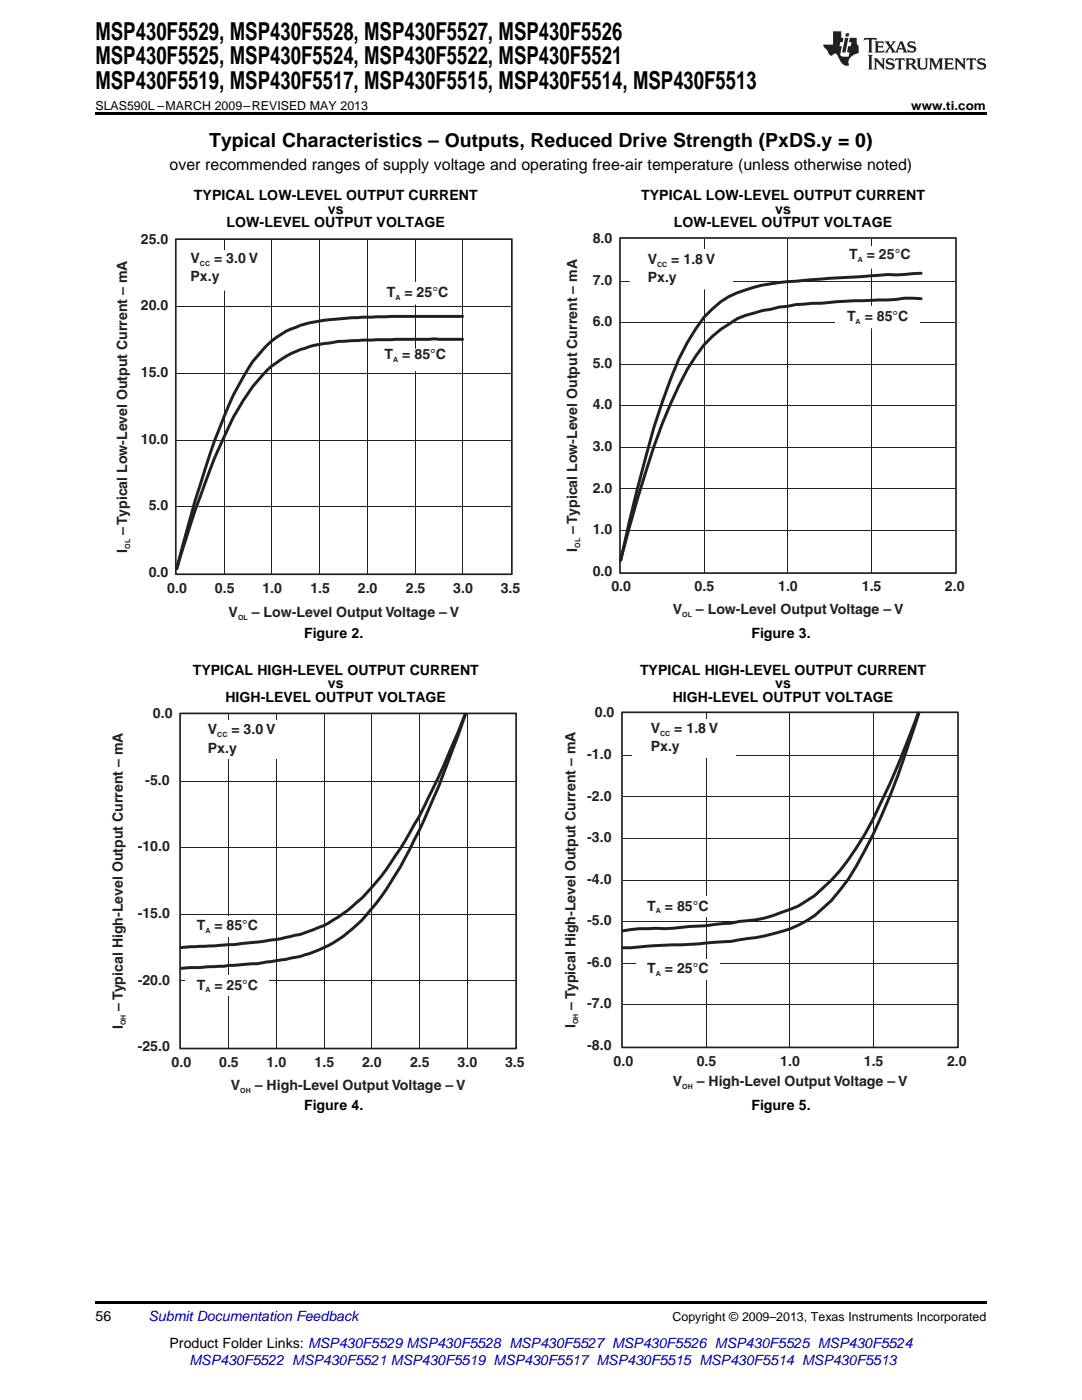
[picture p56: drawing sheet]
<svg xmlns="http://www.w3.org/2000/svg" width="216mm" height="279mm" viewBox="0 0 216 279" stroke-linecap="round" stroke-linejoin="round" font-family="sans-serif">
<defs><g id="words">
<g font-size="4.9">
<text x="19" y="7.9">MSP430F5529, MSP430F5528, MSP430F5527, MSP430F5526</text>
<text x="19" y="12.8">MSP430F5525, MSP430F5524, MSP430F5522, MSP430F5521</text>
<text x="19" y="17.8">MSP430F5519, MSP430F5517, MSP430F5515, MSP430F5514, MSP430F5513</text>
</g>
<text font-size="3.9" x="41.7" y="29.3">Typical Characteristics – Outputs, Reduced Drive Strength (PxDS.y = 0)</text>
<text font-size="3.2" x="33.8" y="34">over recommended ranges of supply voltage and operating free-air temperature (unless otherwise noted)</text>
<g font-size="2.8">
<text x="38.7" y="40">TYPICAL LOW-LEVEL OUTPUT CURRENT</text>
<text x="128" y="40">TYPICAL LOW-LEVEL OUTPUT CURRENT</text>
<text x="45.2" y="45.3">LOW-LEVEL OUTPUT VOLTAGE</text>
<text x="65.4" y="42.7">vs</text>
<text x="134.5" y="45.3">LOW-LEVEL OUTPUT VOLTAGE</text>
<text x="154.7" y="42.7">vs</text>
<text x="60.7" y="127.2">Figure 2.</text>
<text x="149.9" y="127.2">Figure 3.</text>
<text x="38.5" y="134.7">TYPICAL HIGH-LEVEL OUTPUT CURRENT</text>
<text x="65.4" y="137.3">vs</text>
<text x="127.7" y="134.7">TYPICAL HIGH-LEVEL OUTPUT CURRENT</text>
<text x="154.7" y="137.3">vs</text>
<text x="45" y="140">HIGH-LEVEL OUTPUT VOLTAGE</text>
<text x="134.2" y="140">HIGH-LEVEL OUTPUT VOLTAGE</text>
<text x="60.7" y="221.6">Figure 4.</text>
<text x="149.9" y="221.6">Figure 5.</text>
<text x="19" y="263.6">56</text>
<text x="33.8" y="269">Product Folder Links: MSP430F5529 MSP430F5528 MSP430F5527 MSP430F5526 MSP430F5525 MSP430F5524</text>
</g>
<g font-size="2.8" fill="#231f20">
<text x="28.1" y="48.7">25.0</text>
<text x="38" y="52.6">V</text>
<text x="42.7" y="52.6">= 3.0 V</text>
<text x="118.3" y="48.5">8.0</text>
<text x="129.3" y="52.6">V</text>
<text x="134" y="52.6">= 1.8 V</text>
<text x="169.4" y="51.7">T = 25°C</text>
<text x="38" y="56.2">Px.y</text>
<text x="77.2" y="59.3">T = 25°C</text>
<text x="118.3" y="56.8">7.0</text>
<text x="129.3" y="56.2">Px.y</text>
<text x="28.1" y="62">20.0</text>
<text x="118.3" y="65.1">6.0</text>
<text x="169" y="64">T = 85°C</text>
<text x="76.8" y="71.6">T = 85°C</text>
<text x="28.1" y="75.2">15.0</text>
<text x="118.3" y="73.4">5.0</text>
<text x="118.3" y="81.7">4.0</text>
<text x="28.1" y="88.5">10.0</text>
<text x="118.3" y="90">3.0</text>
<text x="29.7" y="101.8">5.0</text>
<text x="118.3" y="98.3">2.0</text>
<text x="25.4" y="106.8" transform="rotate(-90 25.4 106.8)">– Typical Low-Level Output Current – mA</text>
<text x="115.2" y="106.6" transform="rotate(-90 115.2 106.6)">– Typical Low-Level Output Current – mA</text>
<text x="118.3" y="106.6">1.0</text>
<text x="25.4" y="110.3" transform="rotate(-90 25.4 110.3)">I</text>
<text x="115.2" y="110.1" transform="rotate(-90 115.2 110.1)">I</text>
<text x="29.7" y="115.1">0.0</text>
<text x="33.4" y="118.3">0.0</text>
<text x="42.9" y="118.3">0.5</text>
<text x="52.4" y="118.3">1.0</text>
<text x="61.9" y="118.3">1.5</text>
<text x="71.4" y="118.3">2.0</text>
<text x="81" y="118.3">2.5</text>
<text x="90.5" y="118.3">3.0</text>
<text x="99.9" y="118.3">3.5</text>
<text x="118.3" y="114.9">0.0</text>
<text x="122" y="118">0.0</text>
<text x="138.6" y="118">0.5</text>
<text x="155.3" y="118">1.0</text>
<text x="172" y="118">1.5</text>
<text x="188.6" y="118">2.0</text>
<text x="45.6" y="123.2">V</text>
<text x="50.2" y="123.2">– Low-Level Output Voltage – V</text>
<text x="134.3" y="122.5">V</text>
<text x="138.9" y="122.5">– Low-Level Output Voltage – V</text>
<text x="30.5" y="143.3">0.0</text>
<text x="118.7" y="143.2">0.0</text>
<text x="41.5" y="146.6">V</text>
<text x="46.2" y="146.6">= 3.0 V</text>
<text x="129.8" y="146.4">V</text>
<text x="129.8" y="150">Px.y</text>
<text x="134.5" y="146.4">= 1.8 V</text>
<text x="41.5" y="150.2">Px.y</text>
<text x="117.2" y="151.5">-1.0</text>
<text x="29" y="156.6">-5.0</text>
<text x="117.2" y="159.8">-2.0</text>
<text x="27.5" y="169.9">-10.0</text>
<text x="117.2" y="168.1">-3.0</text>
<text x="117.2" y="176.4">-4.0</text>
<text x="27.5" y="183.2">-15.0</text>
<text x="39.3" y="185.7">T = 85°C</text>
<text x="117.2" y="184.7">-5.0</text>
<text x="129.1" y="181.7">T = 85°C</text>
<text x="27.5" y="196.5">-20.0</text>
<text x="39.3" y="197.5">T = 25°C</text>
<text x="117.2" y="193">-6.0</text>
<text x="129.1" y="194.3">T = 25°C</text>
<text x="24.5" y="201.7" transform="rotate(-90 24.5 201.7)">– Typical High-Level Output Current – mA</text>
<text x="114.8" y="201.5" transform="rotate(-90 114.8 201.5)">– Typical High-Level Output Current – mA</text>
<text x="117.2" y="201.3">-7.0</text>
<text x="24.5" y="205.4" transform="rotate(-90 24.5 205.4)">I</text>
<text x="27.5" y="209.8">-25.0</text>
<text x="114.8" y="205.2" transform="rotate(-90 114.8 205.2)">I</text>
<text x="117.2" y="209.5">-8.0</text>
<text x="34.2" y="212.9">0.0</text>
<text x="43.7" y="212.9">0.5</text>
<text x="53.2" y="212.9">1.0</text>
<text x="62.8" y="212.9">1.5</text>
<text x="72.3" y="212.9">2.0</text>
<text x="81.8" y="212.9">2.5</text>
<text x="91.3" y="212.9">3.0</text>
<text x="100.8" y="212.9">3.5</text>
<text x="122.4" y="212.7">0.0</text>
<text x="139" y="212.7">0.5</text>
<text x="155.7" y="212.7">1.0</text>
<text x="172.4" y="212.7">1.5</text>
<text x="189" y="212.7">2.0</text>
<text x="46.1" y="217.5">V</text>
<text x="50.8" y="217.5">– High-Level Output Voltage – V</text>
<text x="134.2" y="216.8">V</text>
<text x="139" y="216.8">– High-Level Output Voltage – V</text>
</g>
<g font-size="2.8" fill="#0000c8">
<text x="29.6" y="263.6">Submit Documentation Feedback</text>
<text x="37.8" y="272.5">MSP430F5522 MSP430F5521 MSP430F5519 MSP430F5517 MSP430F5515 MSP430F5514 MSP430F5513</text>
</g>
<g font-size="2.5">
<text x="19" y="21.9">SLAS590L –MARCH 2009–REVISED MAY 2013</text>
<text x="181.8" y="21.9">www.ti.com</text>
<text x="134.2" y="263.6">Copyright © 2009–2013, Texas Instruments Incorporated</text>
</g>
<g font-size="1.4" fill="#231f20">
<text x="39.9" y="53.1">CC</text>
<text x="131.1" y="53.2">CC</text>
<text x="171.2" y="52.3">A</text>
<text x="78.9" y="59.8">A</text>
<text x="170.7" y="64.6">A</text>
<text x="78.5" y="72.2">A</text>
<text x="26" y="109.5" transform="rotate(-90 26 109.5)">OL</text>
<text x="115.7" y="109.3" transform="rotate(-90 115.7 109.3)">OL</text>
<text x="47.5" y="123.7">OL</text>
<text x="136.1" y="123">OL</text>
<text x="43.4" y="147.1">CC</text>
<text x="131.7" y="146.9">CC</text>
<text x="130.9" y="182.3">A</text>
<text x="41" y="186.2">A</text>
<text x="130.9" y="194.8">A</text>
<text x="41" y="198.1">A</text>
<text x="25.1" y="204.6" transform="rotate(-90 25.1 204.6)">OH</text>
<text x="115.4" y="204.4" transform="rotate(-90 115.4 204.4)">OH</text>
<text x="47.9" y="218.1">OH</text>
<text x="136.1" y="217.4">OH</text>
</g>
</g></defs>
<path d="M19 259.7h177.8v.5h-177.8z" fill="#000"/>
<g fill="#fff">
<path d="M66.9 223.3h.3v.7h-.3z"/>
<path d="M156.1 223.3h.4v.7h-.4z"/>
</g>
<path d="M36.1 155.9h66.7M45.6 142.6v66.5M55.1 142.6v66.5M64.7 142.6v66.5M74.2 142.6v66.5M83.7 142.6v66.5M93.2 142.6v66.5M36.1 169.2h66.7M36.1 195.8h66.7M36.1 182.5h66.7" fill="none" stroke="#231f20" stroke-width=".2"/>
<path d="M92.8 142.6a176.3 176.3 0 0 1-12 25.3 59.1 59.1 0 0 1-8.5 11.3 30.5 30.5 0 0 1-12.4 7.3 85.1 85.1 0 0 1-16.3 2.2l-7.5 .4M92.9 142.6l-1.6 4.4a195.3 195.3 0 0 1-8.6 20.6 69.1 69.1 0 0 1-10.4 16 26.6 26.6 0 0 1-16.2 8l-2.9 .4a19.1 19.1 0 0 1-4.7 .5l-3.9 .3-8.5 .5" fill="none" stroke="#231f20" stroke-width=".59"/>
<path d="M35.9 142.4h67.1v66.9h-67.1z" fill="none" stroke="#231f20" stroke-width=".34"/>
<g fill="#fff">
<path d="M38 143.8h20.4v7.7h-20.4z" fill-rule="evenodd"/>
<path d="M37 194.7h16.6v4.1h-16.6z" fill-rule="evenodd"/>
<path d="M37 182.8h16.6v4.2h-16.6z" fill-rule="evenodd"/>
</g>
<path d="M124.3 159h66.7M124.3 150.8h66.7M140.9 142.3v66.6M157.6 142.3v66.6M174.3 142.3v66.6M124.3 175.6h66.7M124.3 167.3h66.7M124.3 192.2h66.7M124.3 183.9h66.7M124.3 200.5h66.7" fill="none" stroke="#231f20" stroke-width=".2"/>
<path d="M183.2 142.3l-.7 1.9a163.1 163.1 0 0 1-10 22.3 44.6 44.6 0 0 1-9.9 12.2l-3.3 2.1-1.7 .7a29.4 29.4 0 0 1-8.3 2.2l-3.4 .5-3.3 .3a132.5 132.5 0 0 1-15 .8l-3.3 .5M183.3 142.3l-.8 2.6a142.2 142.2 0 0 1-11.7 28 35.4 35.4 0 0 1-8.2 9.8 24.1 24.1 0 0 1-10 4.1l-1.7 .3a127.6 127.6 0 0 1-16.6 1.5l-10 .5" fill="none" stroke="#231f20" stroke-width=".59"/>
<path d="M124.1 142.2h67.1v66.8h-67.1z" fill="none" stroke="#231f20" stroke-width=".34"/>
<g fill="#fff">
<path d="M126.2 143.6h20.7v7.7h-20.7z" fill-rule="evenodd"/>
<path d="M126.9 191.4h16.6v4.2h-16.6z" fill-rule="evenodd"/>
<path d="M126.9 178.9h16.6v4.2h-16.6z" fill-rule="evenodd"/>
</g>
<g fill="#fff">
<path d="M66.9 129h.3v.7h-.3z"/>
<path d="M156.1 129h.4v.7h-.4z"/>
</g>
<path d="M44.8 47.9v66.6M54.3 47.9v66.6M63.8 47.9v66.6M73.3 47.9v66.6M82.9 47.9v66.6M92.4 47.9v66.6M35.3 74.5h66.7M35.3 61.2h66.7M35.3 87.8h66.7M35.3 101.1h66.7" fill="none" stroke="#231f20" stroke-width=".2"/>
<path d="M92.3 63.1h-14.3a128.5 128.5 0 0 0-15.2 1.1 17.5 17.5 0 0 0-10.4 5.7 37 37 0 0 0-5.8 8.9l-.9 2a212.2 212.2 0 0 0-9.5 29.2l-.9 3.5a237.1 237.1 0 0 1 8.5-24.3 52.7 52.7 0 0 1 7.6-13.2 19.9 19.9 0 0 1 14.2-7.5 19.1 19.1 0 0 1 4.8-.5l16.2-.4 5.7 .1" fill="none" stroke="#231f20" stroke-width=".59"/>
<path d="M35.1 47.7h67v66.9h-67z" fill="none" stroke="#231f20" stroke-width=".34"/>
<path d="M37.2 50.1h15.4v7.7h-15.4z" fill-rule="evenodd" fill="#fff"/>
<path d="M37.2 50.1h15.4v7.7h-15.4z" fill="none" stroke="#fff" stroke-width=".34"/>
<path d="M75 56.4h16.5v4.2h-16.5z" fill-rule="evenodd" fill="#fff"/>
<path d="M75 56.4h16.5v4.2h-16.5z" fill="none" stroke="#fff" stroke-width=".34"/>
<path d="M75.3 69.7h16.6v4.2h-16.6z" fill-rule="evenodd" fill="#fff"/>
<path d="M75.3 69.7h16.6v4.2h-16.6z" fill="none" stroke="#fff" stroke-width=".34"/>
<path d="M123.9 56.1h66.7M140.5 47.7v66.5M157.2 47.7v66.5M173.9 47.7v66.5M123.9 72.7h66.7M123.9 64.4h66.7M123.9 97.6h66.7M123.9 89.3h66.7M123.9 81h66.7M123.9 105.9h66.7" fill="none" stroke="#231f20" stroke-width=".2"/>
<path d="M183.8 59.6l-3.4-.1-3.3 .4a214.2 214.2 0 0 0-16.7 .8l-1.6 .1-3.3 .5-1.7 .4a20.1 20.1 0 0 0-11.7 5.4 32.8 32.8 0 0 0-6.6 9.9 111.2 111.2 0 0 0-6.6 17.2l-1.7 5.4-3.3 12.1M183.8 54.5l-5 .4-1.7-.1-18.3 1.3a32.2 32.2 0 0 0-13.4 3.1 19.8 19.8 0 0 0-6.6 6.4 56.2 56.2 0 0 0-6.6 14.6 303.4 303.4 0 0 0-8.3 31.6" fill="none" stroke="#231f20" stroke-width=".59"/>
<path d="M123.7 47.5h67.1v66.9h-67.1z" fill="none" stroke="#231f20" stroke-width=".34"/>
<path d="M125.8 49.9h20.3v7.7h-20.3z" fill-rule="evenodd" fill="#fff"/>
<path d="M125.8 49.9h20.3v7.7h-20.3z" fill="none" stroke="#fff" stroke-width=".34"/>
<path d="M166.8 49.3h16.6v4.1h-16.6z" fill-rule="evenodd" fill="#fff"/>
<path d="M166.8 49.3h16.6v4.1h-16.6z" fill="none" stroke="#fff" stroke-width=".34"/>
<path d="M166.8 61.2h16.6v4.2h-16.6z" fill-rule="evenodd" fill="#fff"/>
<path d="M166.8 61.2h16.6v4.2h-16.6z" fill="none" stroke="#fff" stroke-width=".34"/>
<path d="M19 22.5h177.8v.5h-177.8z" fill="#000"/>
<g fill="#231f20">
<path d="M172.5 7.6l-.1 .5 .4-.2h.6v.1v2.1l-.2 .4h.9l-.2-.4v-2.1l.1-.1h.5l.5 .2-.2-.5zM174.5 8.3l.2 .3v1.5l-.2 .4h1.8l.2-.6a1.04 1.04 0 0 1-1.3 .2v-.7h.6l.3 .2v-.6l-.3 .2h-.6v-.6l.8-.1 .4 .3-.2-.5zM176.5 8.3l.9 1.1-.9 1.1h.8l-.2-.2 .4-.7 .5 .7-.2 .2h1.5l-.2-.2 .2-.4h.9l.1 .4-.2 .2h1l-.3-.3-.7-1.9h-.5l-.9 2-.8-1 .9-1h-.8l.1 .3-.4 .5-.3-.6 .1-.2zM179.7 8.6l.4 1h-.7zM181.3 8.4a.63 .63 0 0 0-.2 .7 .63 .63 0 0 0 .6 .4l.6 .2 .1 .2a.75 .75 0 0 1-.7 .4 .75 .75 0 0 1-.6-.5l.1 .7 .1-.1a1.11 1.11 0 0 0 1.5-.6 1.13 1.13 0 0 0-1.2-.8l-.1-.4a1.04 1.04 0 0 1 1.2 .2l-.2-.5-.2 .1-.4-.2zM173.2 10.9l.2 .4v2.2l-.2 .4h1l-.3-.4v-2.2l.3-.4zM174.3 11.6l.3 .4v1.5l-.3 .4h.8l-.2-.4v-1.3l1.5 1.7v-1.9l.2-.4h-.7l.2 .4v.9l-1.1-1.3zM177 11.8a.62 .62 0 0 0-.2 .7 .62 .62 0 0 0 .6 .4l.6 .1 .1 .3a.76 .76 0 0 1-.7 .3 .76 .76 0 0 1-.7-.4l.2 .7 .1-.1a1.11 1.11 0 0 0 1.5-.6 1.13 1.13 0 0 0-1.2-.8l-.1-.4a1.04 1.04 0 0 1 1.2 .2l-.2-.6-.2 .1-.5-.1zM178.7 11.6l-.2 .6a.61 .61 0 0 1 .8-.3v1.6l-.2 .4h.9l-.2-.4v-1.6a.63 .63 0 0 1 .7 .3l-.1-.6zM180.6 11.6l.3 .4v1.5l-.3 .4h1l-.2-.2-.1-.8 .6 .2a.76 .76 0 0 0 1.2 .7l-1-1a.58 .58 0 0 0 .6-.5 .58 .58 0 0 0-.5-.6zM181.4 11.9h.1a.45 .45 0 0 1 .5 .1 .45 .45 0 0 1 .1 .5l-.8 .2zM182.9 11.6l.2 .2a2.17 2.17 0 0 0 .3 1.9 .99 .99 0 0 0 1.6-.6v-1.1l.2-.4h-.7l.2 .2a1.92 1.92 0 0 1-.2 1.8 .6 .6 0 0 1-.9-.5v-1.1l.2-.4zM185.4 11.6l.2 .4v1.5l-.2 .4h.7l-.2-.4v-1.4l.8 1.8 .8-1.8v1.4l-.2 .4h.9l-.2-.4v-1.5l.2-.4h-.8l-.6 1.5-.6-1.5zM188.4 11.6l.2 .4v1.5l-.2 .4h1.8l.1-.6a1.04 1.04 0 0 1-1.2 .1v-.6h.5l.4 .2v-.6l-.4 .2h-.5v-.7h.8l.3 .3-.1-.6zM190.5 11.6l.2 .4v1.5l-.2 .4h.7l-.2-.4v-1.3l1.5 1.7v-1.9l.2-.4h-.7l.2 .4v.9l-1.1-1.3zM192.9 11.6l-.1 .6a.61 .61 0 0 1 .7-.3l.1 1.6-.3 .4h1l-.3-.4 .1-1.6a.63 .63 0 0 1 .7 .3l-.1-.6zM195.2 11.8a.62 .62 0 0 0-.2 .7 .62 .62 0 0 0 .6 .4l.6 .1 .1 .3a.76 .76 0 0 1-.7 .3 .76 .76 0 0 1-.6-.4l.1 .7 .1-.1a1.11 1.11 0 0 0 1.6-.6 1.13 1.13 0 0 0-1.3-.8l-.1-.4a1.04 1.04 0 0 1 1.2 .2l-.1-.6-.2 .1-.5-.1z"/>
<path d="M166.2 6.3v2.6h-1.9v.4l.8 .9a.91 .91 0 0 0 1 .8 .56 .56 0 0 1 .5-.3 .56 .56 0 0 1 .5 .3l.4 .8a1.53 1.53 0 0 0 1.9 1.2 1.54 1.54 0 0 1 1-2.1l.9-.3v-1.4a1.52 1.52 0 0 1-.4-1.6h-1.3l-.2 .8h.5l-.2 .8h-.5l-.1 1v.2l.4 .1-.2 .8a1.93 1.93 0 0 1-1.6-.3l.3-1.8h-.5l.2-.8h.4l.2-.8h-.4v-1.3zM168.6 7.6l-.6 2.9h.7l.6-2.9zM168.8 6.6l-.1 .7h.6l.2-.7z"/>
</g>
<use href="#words"/>
</svg>
